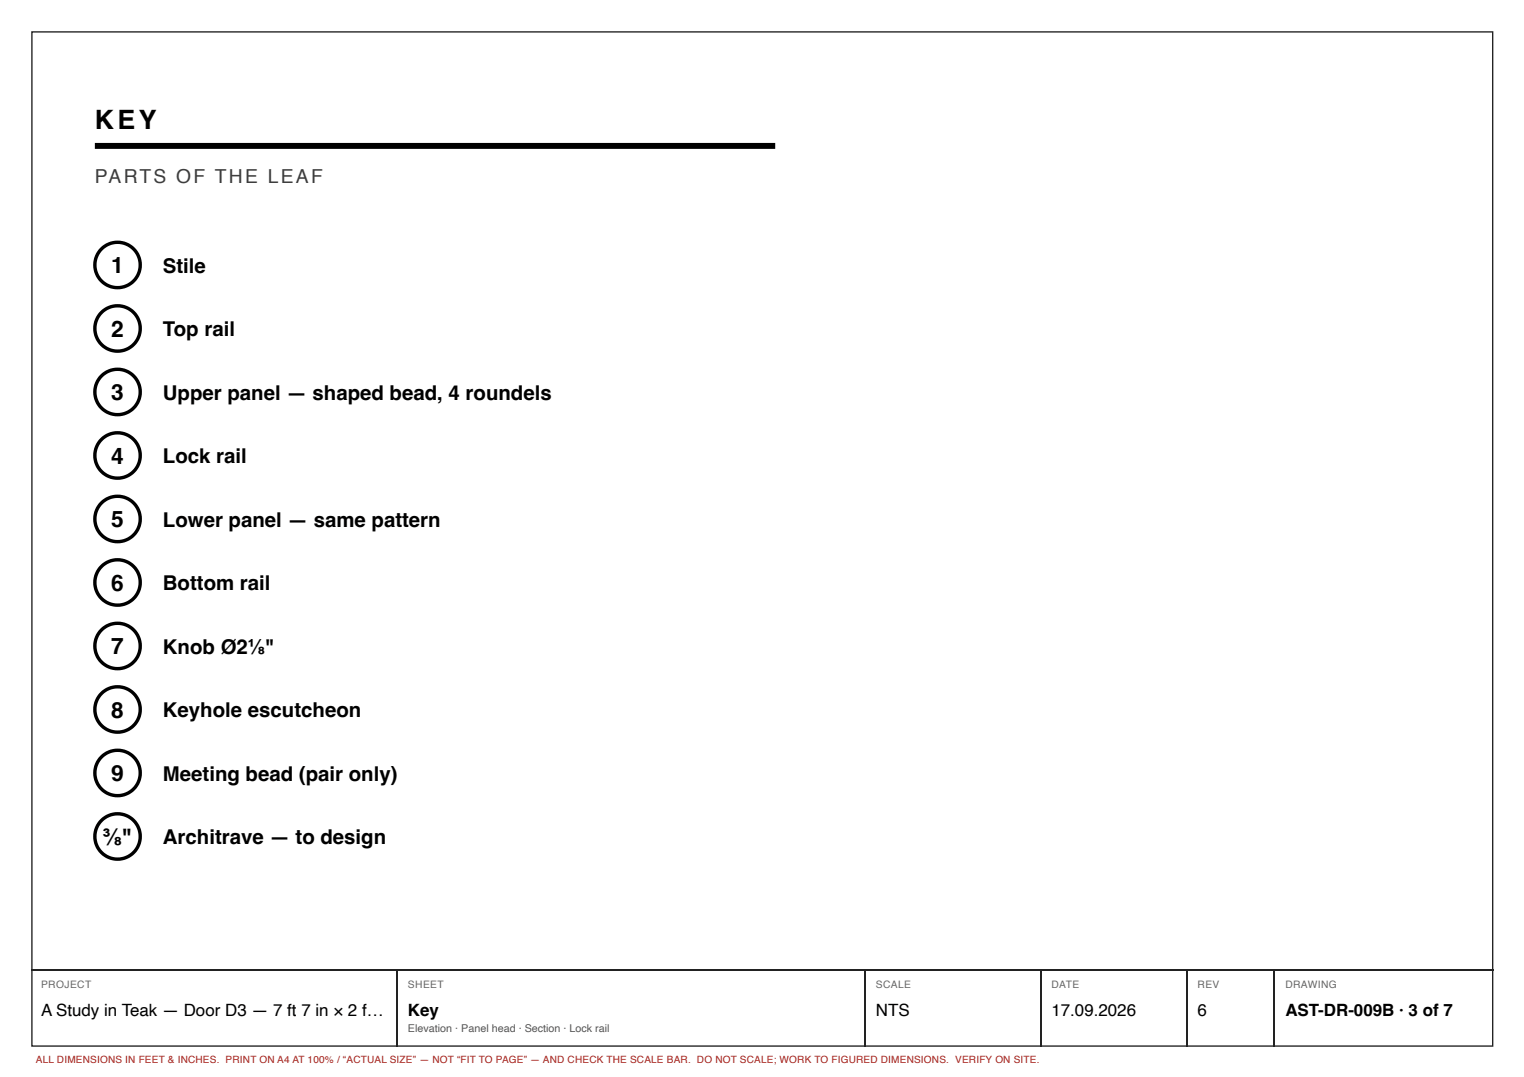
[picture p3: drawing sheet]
<svg xmlns="http://www.w3.org/2000/svg" width="297mm" height="210mm" viewBox="0 0 297 210" stroke-linecap="round" stroke-linejoin="round" font-family="sans-serif">
<defs><g id="words">
<text font-size="5.2" x="18.5" y="25.1">KEY</text>
<g font-size="4.4">
<text x="21.7" y="53.3">1</text>
<text x="21.7" y="65.7">2</text>
<text x="21.7" y="78">3</text>
<text x="21.7" y="90.4">4</text>
<text x="21.7" y="102.8">5</text>
<text x="21.7" y="115.2">6</text>
<text x="21.7" y="127.5">7</text>
<text x="21.7" y="139.9">8</text>
<text x="21.7" y="152.3">9</text>
<text x="20" y="164.7">⅜&quot;</text>
</g>
<g font-size="4">
<text x="31.7" y="53.2">Stile</text>
<text x="31.7" y="65.6">Top rail</text>
<text x="31.7" y="77.9">Upper panel — shaped bead, 4 roundels</text>
<text x="31.7" y="90.3">Lock rail</text>
<text x="31.7" y="102.7">Lower panel — same pattern</text>
<text x="31.7" y="115.1">Bottom rail</text>
<text x="31.7" y="127.4">Knob Ø2⅛&quot;</text>
<text x="31.7" y="139.8">Keyhole escutcheon</text>
<text x="31.7" y="152.2">Meeting bead (pair only)</text>
<text x="31.7" y="164.6">Architrave — to design</text>
</g>
<text font-size="3.8" fill="#3d3d3d" x="18.5" y="35.7">PARTS OF THE LEAF</text>
<g font-size="3.3">
<text x="8" y="197.9">A Study in Teak — Door D3 — 7 ft 7 in × 2 f…</text>
<text x="79.5" y="197.9">Key</text>
<text x="170.7" y="197.9">NTS</text>
<text x="204.9" y="197.9">17.09.2026</text>
<text x="233.4" y="197.9">6</text>
<text x="250.5" y="197.9">AST-DR-009B · 3 of 7</text>
</g>
<text font-size="2.1" fill="#555" x="79.5" y="201.1">Elevation · Panel head · Section · Lock rail</text>
<g font-size="2" fill="#666">
<text x="8" y="192.6">PROJECT</text>
<text x="79.5" y="192.6">SHEET</text>
<text x="170.7" y="192.6">SCALE</text>
<text x="204.9" y="192.6">DATE</text>
<text x="233.4" y="192.6">REV</text>
<text x="250.5" y="192.6">DRAWING</text>
</g>
<text font-size="1.9" fill="#a51d17" x="7" y="207.2">ALL DIMENSIONS IN FEET &amp; INCHES. PRINT ON A4 AT 100% / “ACTUAL SIZE” — NOT “FIT TO PAGE” — AND CHECK THE SCALE BAR. DO NOT SCALE; WORK TO FIGURED DIMENSIONS. VERIFY ON SITE.</text>
</g></defs>
<path d="M6.2 6.2h284.7v197.7h-284.7z" fill="none" stroke="#222" stroke-width=".26"/>
<path d="M18.5 28.4h132.6" fill="none" stroke="#000" stroke-width="1.2" stroke-linecap="butt"/>
<circle cx="22.9" cy="51.6" r="4.4" fill="#fff"/>
<circle cx="22.9" cy="51.6" r="4.4" fill="none" stroke="#000" stroke-width=".66" stroke-linecap="butt"/>
<circle cx="22.9" cy="64" r="4.4" fill="#fff"/>
<circle cx="22.9" cy="64" r="4.4" fill="none" stroke="#000" stroke-width=".66" stroke-linecap="butt"/>
<circle cx="22.9" cy="76.4" r="4.4" fill="#fff"/>
<circle cx="22.9" cy="76.4" r="4.4" fill="none" stroke="#000" stroke-width=".66" stroke-linecap="butt"/>
<circle cx="22.9" cy="88.8" r="4.4" fill="#fff"/>
<circle cx="22.9" cy="88.8" r="4.4" fill="none" stroke="#000" stroke-width=".66" stroke-linecap="butt"/>
<circle cx="22.9" cy="101.1" r="4.4" fill="#fff"/>
<circle cx="22.9" cy="101.1" r="4.4" fill="none" stroke="#000" stroke-width=".66" stroke-linecap="butt"/>
<circle cx="22.9" cy="113.5" r="4.4" fill="#fff"/>
<circle cx="22.9" cy="113.5" r="4.4" fill="none" stroke="#000" stroke-width=".66" stroke-linecap="butt"/>
<circle cx="22.9" cy="125.9" r="4.4" fill="#fff"/>
<circle cx="22.9" cy="125.9" r="4.4" fill="none" stroke="#000" stroke-width=".66" stroke-linecap="butt"/>
<circle cx="22.9" cy="138.3" r="4.4" fill="#fff"/>
<circle cx="22.9" cy="138.3" r="4.4" fill="none" stroke="#000" stroke-width=".66" stroke-linecap="butt"/>
<circle cx="22.9" cy="150.6" r="4.4" fill="#fff"/>
<circle cx="22.9" cy="150.6" r="4.4" fill="none" stroke="#000" stroke-width=".66" stroke-linecap="butt"/>
<circle cx="22.9" cy="163" r="4.4" fill="#fff"/>
<circle cx="22.9" cy="163" r="4.4" fill="none" stroke="#000" stroke-width=".66" stroke-linecap="butt"/>
<path d="M6.1 189h284.9M77.4 189.2v14.8M168.7 189.2v14.8M202.8 189.2v14.8M231.4 189.2v14.8M248.3 189.2v14.8" fill="none" stroke="#222" stroke-width=".26"/>
<use href="#words"/>
</svg>
